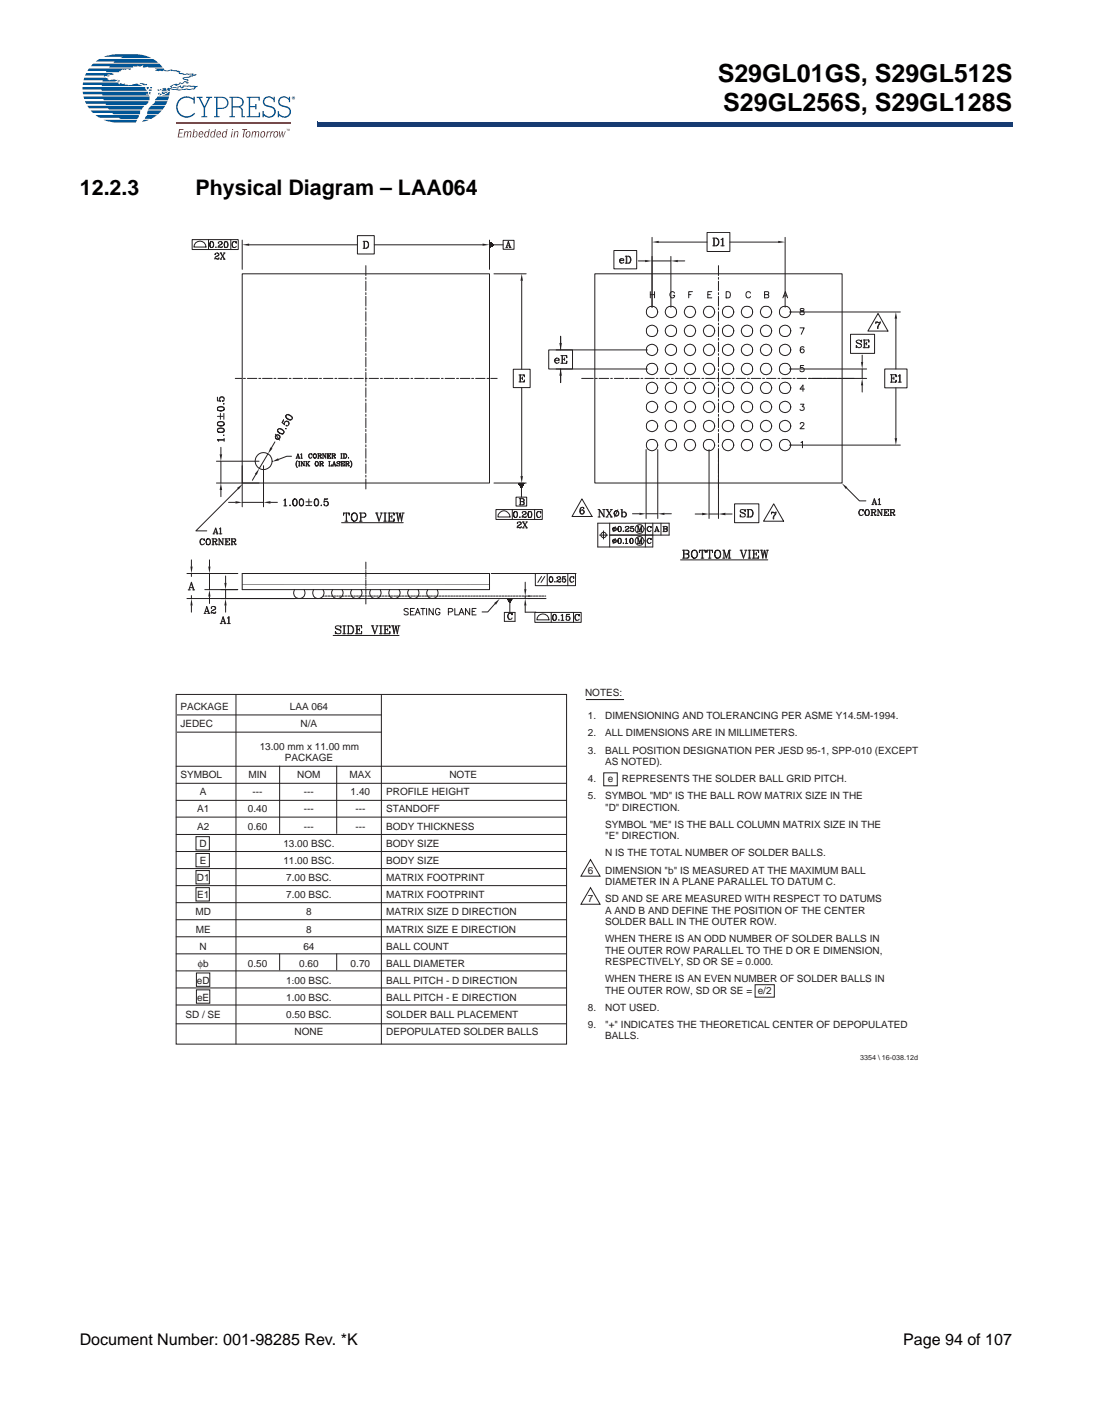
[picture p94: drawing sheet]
<svg xmlns="http://www.w3.org/2000/svg" width="216mm" height="279mm" viewBox="0 0 216 279" stroke-linecap="round" stroke-linejoin="round" font-family="sans-serif">
<defs><g id="words">
<g font-size="4.9">
<text x="141.8" y="16.3">S29GL01GS, S29GL512S</text>
<text x="142.9" y="21.9">S29GL256S, S29GL128S</text>
</g>
<g font-size="4.2">
<text x="15.8" y="38.6">12.2.3</text>
<text x="38.6" y="38.6">Physical Diagram – LAA064</text>
</g>
<g font-size="3.2">
<text x="15.7" y="265.6">Document Number: 001-98285 Rev. *K</text>
<text x="178.4" y="265.6">Page 94 of 107</text>
</g>
<g font-size="2" fill="#231f20">
<text x="115.6" y="137.5">NOTES:</text>
<text x="35.6" y="140.1">PACKAGE</text>
<text x="35.6" y="143.5">JEDEC</text>
<text x="57.2" y="140.1">LAA 064</text>
<text x="59.4" y="143.5">N/A</text>
<text x="116.1" y="142">1.</text>
<text x="119.5" y="142">DIMENSIONING AND TOLERANCING PER ASME Y14.5M-1994.</text>
<text x="51.3" y="148">13.00 mm x 11.00 mm</text>
<text x="116.1" y="145.4">2.</text>
<text x="116.1" y="148.8">3.</text>
<text x="119.5" y="145.4">ALL DIMENSIONS ARE IN MILLIMETERS.</text>
<text x="119.5" y="148.8">BALL POSITION DESIGNATION PER JESD 95-1, SPP-010 (EXCEPT</text>
<text x="35.6" y="153.7">SYMBOL</text>
<text x="49.1" y="153.7">MIN</text>
<text x="56.3" y="150.3">PACKAGE</text>
<text x="58.7" y="153.7">NOM</text>
<text x="69" y="153.7">MAX</text>
<text x="88.8" y="153.7">NOTE</text>
<text x="116.1" y="154.4">4.</text>
<text x="119.5" y="151">AS NOTED).</text>
<text x="120.1" y="154.4">e</text>
<text x="122.8" y="154.4">REPRESENTS THE SOLDER BALL GRID PITCH.</text>
<text x="38.9" y="160.4">A1</text>
<text x="39.5" y="157">A</text>
<text x="48.9" y="160.4">0.40</text>
<text x="49.9" y="157">---</text>
<text x="60" y="157">---</text>
<text x="60" y="160.4">---</text>
<text x="69.3" y="157">1.40</text>
<text x="70.2" y="160.4">---</text>
<text x="76.3" y="157">PROFILE HEIGHT</text>
<text x="76.3" y="160.4">STANDOFF</text>
<text x="116.1" y="157.8">5.</text>
<text x="119.5" y="157.8">SYMBOL &quot;MD&quot; IS THE BALL ROW MATRIX SIZE IN THE</text>
<text x="119.5" y="160.1">&quot;D&quot; DIRECTION.</text>
<text x="38.9" y="163.8">A2</text>
<text x="39.4" y="167.2">D</text>
<text x="48.9" y="163.8">0.60</text>
<text x="56" y="167.2">13.00 BSC.</text>
<text x="60" y="163.8">---</text>
<text x="70.2" y="163.8">---</text>
<text x="76.3" y="167.2">BODY SIZE</text>
<text x="76.3" y="163.8">BODY THICKNESS</text>
<text x="119.5" y="163.5">SYMBOL &quot;ME&quot; IS THE BALL COLUMN MATRIX SIZE IN THE</text>
<text x="119.5" y="165.7">&quot;E&quot; DIRECTION.</text>
<text x="38.9" y="174">D1</text>
<text x="39.5" y="170.6">E</text>
<text x="56" y="170.6">11.00 BSC.</text>
<text x="56.5" y="174">7.00 BSC.</text>
<text x="76.3" y="170.6">BODY SIZE</text>
<text x="76.3" y="174">MATRIX FOOTPRINT</text>
<text x="116.1" y="172.5">6</text>
<text x="119.5" y="169.1">N IS THE TOTAL NUMBER OF SOLDER BALLS.</text>
<text x="119.5" y="172.5">DIMENSION &quot;b&quot; IS MEASURED AT THE MAXIMUM BALL</text>
<text x="38.9" y="177.4">E1</text>
<text x="56.5" y="177.4">7.00 BSC.</text>
<text x="76.3" y="177.4">MATRIX FOOTPRINT</text>
<text x="116.1" y="178.1">7</text>
<text x="119.5" y="174.8">DIAMETER IN A PLANE PARALLEL TO DATUM C.</text>
<text x="119.5" y="178.1">SD AND SE ARE MEASURED WITH RESPECT TO DATUMS</text>
<text x="38.6" y="180.8">MD</text>
<text x="38.7" y="184.1">ME</text>
<text x="60.5" y="184.1">8</text>
<text x="60.5" y="180.8">8</text>
<text x="76.3" y="184.1">MATRIX SIZE E DIRECTION</text>
<text x="76.3" y="180.8">MATRIX SIZE D DIRECTION</text>
<text x="119.5" y="180.4">A AND B AND DEFINE THE POSITION OF THE CENTER</text>
<text x="119.5" y="182.7">SOLDER BALL IN THE OUTER ROW.</text>
<text x="39.1" y="190.9">φb</text>
<text x="39.4" y="187.5">N</text>
<text x="48.9" y="190.9">0.50</text>
<text x="59.1" y="190.9">0.60</text>
<text x="59.9" y="187.5">64</text>
<text x="69.3" y="190.9">0.70</text>
<text x="76.3" y="190.9">BALL DIAMETER</text>
<text x="76.3" y="187.5">BALL COUNT</text>
<text x="119.5" y="186">WHEN THERE IS AN ODD NUMBER OF SOLDER BALLS IN</text>
<text x="119.5" y="188.3">THE OUTER ROW PARALLEL TO THE D OR E DIMENSION,</text>
<text x="119.5" y="190.6">RESPECTIVELY, SD OR SE = 0.000.</text>
<text x="38.9" y="194.3">eD</text>
<text x="38.9" y="197.7">eE</text>
<text x="56.5" y="194.3">1.00 BSC.</text>
<text x="56.5" y="197.7">1.00 BSC.</text>
<text x="76.3" y="194.3">BALL PITCH - D DIRECTION</text>
<text x="76.3" y="197.7">BALL PITCH - E DIRECTION</text>
<text x="119.5" y="193.9">WHEN THERE IS AN EVEN NUMBER OF SOLDER BALLS IN</text>
<text x="119.5" y="196.2">THE OUTER ROW, SD OR SE = e/2</text>
<text x="36.6" y="201.1">SD / SE</text>
<text x="56.5" y="201.1">0.50 BSC.</text>
<text x="76.3" y="201.1">SOLDER BALL PLACEMENT</text>
<text x="116.1" y="199.6">8.</text>
<text x="116.1" y="203">9.</text>
<text x="119.5" y="199.6">NOT USED.</text>
<text x="119.5" y="203">&quot;+&quot; INDICATES THE THEORETICAL CENTER OF DEPOPULATED</text>
<text x="58.2" y="204.5">NONE</text>
<text x="76.3" y="204.5">DEPOPULATED SOLDER BALLS</text>
<text x="119.5" y="205.2">BALLS.</text>
</g>
<text font-size="1.4" fill="#231f20" x="169.9" y="209.3">3354 \ 16-038.12d</text>
</g></defs>
<path d="M62.8 24.1h137.3v.9h-137.3z" fill="#163b71"/>
<path d="M62.7 25h137.3M62.8 24.1h137.2" fill="none" stroke="#163b71" stroke-width=".2"/>
<path d="M62.7 24h.2v1h-.2z" fill="#163b71"/>
<path d="M16.3 10.7h42v16.5h-42z" fill="#fff"/>
<g fill="#005596">
<path d="M29.5 17.6l.5 .1-.1 .2h-.6z"/>
<path d="M16.3 18.1h12.9a.28 .28 0 0 1 0 .4 .28 .28 0 0 1-.4 .1l.6 .3h-9.2v-.3h-3.8z"/>
<path d="M17 14.4h5.5l-.3 .2 .3 .1-1.5 .1 .7 .2h-.9l-.3 .2 .1-.3h-3.8z"/>
<path d="M18.9 12.2l.7-.6h10.6l1.1 .8h-8.9l.3-.3z"/>
<path d="M20.5 11.2l2-.5h4.5h-.2l1.6 .2 1.5 .6h-6.2l.6-.3z"/>
<path d="M16.4 16.3h6.9l.3 .4 .2-.3 .5 .2 .4-.1-.1 .2 1.3 .1a1.69 1.69 0 0 1 2.1 .1l.1 .1h-8v-.2h-3.8z"/>
<path d="M27.6 16.4h.5l.4 .1 .1 .2 .4-.1v.1l-.6 .1z"/>
<path d="M16.6 15.3h4.3l.5 .2-.2 .1a.85 .85 0 0 0 1 .1h1.1l-.4 .4h-2.7l.1-.3h-3.8z"/>
<path d="M23.2 16l.4-.2v.3h-.4z"/>
<path d="M17.6 13.5h8.1l.2 .1-.2 .2-.5-.2-.4 .1a1.76 1.76 0 0 0-1.4 .6h-2.5l.1-.3h-3.7z"/>
<path d="M30.6 13.5h1.7a.98 .98 0 0 0 1.4 .3l.3-.1 .1 .2 1.5 .1-.1 .3 .1 .1 .9 .2 .4-.1h1.3l-.1 .2h.8l-.9 .4h-.3l-.1 .2-1.3 .2 .9 .2v.2l-.2 .2 .3 .2a.37 .37 0 0 1-.4 .2 .37 .37 0 0 1-.3-.3l-.6 .4-.4-.1-.2 .2h-.5l.2 .2h-.2a.69 .69 0 0 0-1 .2l1.2 .2-.1-.2 .7-.2 .2 .3a.61 .61 0 0 1 .9-.3l.6-.1 1.7 .2-.8 .7-.9 .1-.6-.1-1.4 .2-1.9-.3v.3h-.3a.31 .31 0 0 1-.2-.3 .31 .31 0 0 1 .2-.3l1 .3a5.2 5.2 0 0 0 2.6-.1l.5 .1 1.1-.1-.1-.2 .2-.1-2.2-.1v.2l-.3 .1h-.2l-.2-.3-.4 .1v.3l-1.4-.2-.3-.3 1.1-.4a.64 .64 0 0 0 .8-.3h.4l.1 .1 .4-.2a.45 .45 0 0 1 .7 .2l-.2-.4 .1-.2a.55 .55 0 0 1-.8-.5l1.2-.1 .2-.3h.6l-.3-.2-1.6 .1-.6-.2h-.3v-.4h-.3l-.2-.2-4.2-.1 .5-.2h-.3z"/>
<path d="M32.1 17.5l.5-.2 .2 .2 .2 .4h-1.1l.4-.2-.2-.1z"/>
<path d="M31.2 17.6l.3 .3h-.3z"/>
<path d="M16.3 17.2h12.4l.3 .7h-8.9v-.2h-3.8z"/>
<path d="M31.6 17.6l.3 .1-.2 .2z"/>
<path d="M29.7 17.2h.3v.1l-.1 .2-.2-.1z"/>
<path d="M29 17.2h.4l-.2 .5z"/>
<path d="M29.5 18.2l.3 .1-.1 .3-.2-.2z"/>
<path d="M18.2 12.7l.2-.1h13.1l.6 .7h-2.8l-.1-.1-.7 .1h-.3l.1-.4-.7 .3-.4-.3-.1 .2h-.8v.2h-4.8l.2-.2h-3.8z"/>
<path d="M31.9 18.1l1.2 .1a.44 .44 0 0 1-.7 0l-.2 .1 .4 .2-.5 .1z"/>
<path d="M32.1 18.8a1.79 1.79 0 0 0 1.3-.7h.1l-.1 .8h-1.3z"/>
<path d="M31.7 18.5h.2v.2l-.5 .1z"/>
<path d="M31.3 18.4h.3l-.3 .3z"/>
<path d="M16.5 19h13v.2v.6h-9l-.1-.2h-3.8z"/>
<path d="M16.8 20h12.5v.1l-.4 .6h-8l-.1-.2h-3.8z"/>
<path d="M17.2 20.9h11.3l-.5 .7h-6.5l-.1-.2h-3.8z"/>
<path d="M17.9 21.8h9.8v.8h-5.3l-.2-.3h-3.8z"/>
<path d="M18.9 22.7h8.6l-.4 .8h-3.3l-.4-.3h-3.8z"/>
<path d="M20.4 23.7h6.7l-.3 .5h-3.7l-1.1-.1z"/>
<path d="M31.1 19h2.3l-.3 .8h-2.5z"/>
<path d="M30.6 20h2.5l-.4 .7h-2.6l.5-.5z"/>
<path d="M29.6 21.2l.2-.3h2.8l-.5 .7-2.8 .1z"/>
<path d="M29.2 21.8h2.8l-.8 .8h-2.1z"/>
<path d="M29 22.7h2l-1.2 .8h-1.2z"/>
<path d="M28.2 23.8l.2-.1h1l-1.3 .4z"/>
<path d="M35.4 19.6a2.15 2.15 0 0 1 2.8-.1v-.4h.3v1.3h-.3v-.6a1.84 1.84 0 0 0-2.6 .1 1.84 1.84 0 0 0 .1 2.6 1.84 1.84 0 0 0 2.7-.2l.1 .1a2.11 2.11 0 0 1-3 .3 2.11 2.11 0 0 1-.1-3.1z"/>
<path d="M38.8 19.1h1.2v.2h-.5l.9 1.7 .8-1.7h-.5v-.2h1.2v.2h-.4l-1 2v1.6h.4v.2h-1.1v-.2h.4v-1.6l-1-2h-.4z"/>
<path d="M48.7 19.1h2.6v.7h-.2v-.5h-1.7v1.6h1v-.4h.3v1.1h-.3v-.4h-1v1.7h1.7v-.7h.3v.9h-2.7v-.2h.4v-3.6h-.4z"/>
<path d="M52.1 19.4a1.28 1.28 0 0 1 2 .1v-.4h.2v1.1h-.2a.89 .89 0 0 0-1.1-.9 .89 .89 0 0 0-.6 1.2l.4 .3a1.49 1.49 0 0 1 1.7 1.2 1.34 1.34 0 0 1-1 1.2 1.34 1.34 0 0 1-1.4-.4v.3h-.3v-1.2h.3a.99 .99 0 0 0 1.1 1.1 .89 .89 0 0 0 1-.7 .89 .89 0 0 0-.7-1 1.44 1.44 0 0 1-1.6-1.2z"/>
<path d="M55.1 19.4a1.28 1.28 0 0 1 2 .1v-.4h.2v1.1h-.2a.89 .89 0 0 0-1.1-.9 .89 .89 0 0 0-.6 1.2l.4 .3a1.49 1.49 0 0 1 1.7 1.2 1.34 1.34 0 0 1-.9 1.2 1.34 1.34 0 0 1-1.5-.4v.3h-.2v-1.2h.2a.99 .99 0 0 0 1.1 1.1 .89 .89 0 0 0 1-.7 .89 .89 0 0 0-.7-1 1.44 1.44 0 0 1-1.6-1.2z"/>
<path d="M43 19.3v2a1.58 1.58 0 0 0 1.8-.7 .99 .99 0 0 0-1-1.3zM42.3 19.1a2.62 2.62 0 0 1 2.6 .5 1.21 1.21 0 0 1 .1 1.3 1.21 1.21 0 0 1-1.3 .6h-.7v1.4h.4v.2h-1.1v-.2h.4v-3.6h-.4z"/>
<path d="M46 19.3v1.7h1a.84 .84 0 0 0 .9-.9 .84 .84 0 0 0-1.1-.8zM45.3 19.1a2.71 2.71 0 0 1 2.6 .4 .99 .99 0 0 1-.5 1.6 .77 .77 0 0 1 .6 .9v.9h.4v.2h-.7v-1.1a.73 .73 0 0 0-.9-.8h-.8v1.7h.4v.2h-1.1v-.2h.4v-3.6h-.4z"/>
</g>
<path d="M34.8 24.3h22.7" fill="none" stroke="#e12726" stroke-width=".29"/>
<g fill="#e12726">
<path d="M35.4 25.5h.9l-.1 .1h-.7v.6h.5v.2h-.6l-.1 .6h.8l-.1 .1h-.9z"/>
<path d="M36.4 25.9h.2v.2l.3-.2 .3 .2a.35 .35 0 0 1 .5-.2 .35 .35 0 0 1 .1 .5l-.1 .7h-.2l.1-.9-.2-.1-.4 1h-.1l.1-.9-.1-.2a1.08 1.08 0 0 0-.5 1.1h-.2z"/>
<path d="M46.3 25.9h.2l-.1 .2a.35 .35 0 0 1 .5-.2 .35 .35 0 0 1 .2 .6l-.2 .6h-.1l.1-.9v-.1h-.3l-.3 1h-.2z"/>
<path d="M47.8 25.5h1v.1h-.4l-.3 1.5h-.2l.3-1.5h-.4z"/>
<path d="M49.8 25.9h.2v.2l.3-.2 .3 .2a.35 .35 0 0 1 .5-.2 .35 .35 0 0 1 .1 .5l-.1 .7h-.2l.1-.9-.2-.1-.4 1h-.1l.1-.9-.1-.2a1.08 1.08 0 0 0-.5 1.1h-.2z"/>
<path d="M52.7 25.9h.2v.3l.4-.3v.2l-.4 .1-.2 .9h-.2z"/>
<path d="M53.5 25.9h.1v.3l.4-.3v.2l-.3 .1-.2 .9h-.2z"/>
<path d="M55.1 25.9h.2v1l.4-1h.2v1l.4-1h.2l-.5 1.2h-.2l-.1-.9-.3 .9h-.2z"/>
<path d="M38.5 26.1l-.2 .6 .2 .3a.74 .74 0 0 0 .3-.9zM38.3 25.5h.2l-.1 .6 .3-.2a.68 .68 0 0 1 .3 .7 .68 .68 0 0 1-.6 .6l-.2-.3-.2 .2z"/>
<path d="M39.6 26.1l-.2 .3h.6l-.1-.3zM39.4 26.1a.43 .43 0 0 1 .7 0l.1 .4-.8 .1 .1 .4h.3l.2-.2 .1 .1a.45 .45 0 0 1-.4 .3 .45 .45 0 0 1-.4-.3z"/>
<path d="M40.7 26.1l-.2 .6 .1 .3a.54 .54 0 0 0 .5-.4 .54 .54 0 0 0-.2-.6zM40.5 26.1l.4-.2 .3 .2 .1-.6h.1l-.2 1.6h-.2v-.1a.37 .37 0 0 1-.3 .2 .37 .37 0 0 1-.3-.2z"/>
<path d="M41.9 26.1l-.2 .6 .1 .3a.54 .54 0 0 0 .5-.4 .54 .54 0 0 0-.2-.6zM41.7 26.1l.4-.2 .3 .2 .1-.6h.1l-.2 1.6h-.2v-.1a.37 .37 0 0 1-.3 .2 .37 .37 0 0 1-.3-.2z"/>
<path d="M43.1 26.1l-.2 .3h.6l-.1-.3zM42.9 26.1a.43 .43 0 0 1 .7 0l.1 .4-.8 .1 .1 .4h.3l.2-.2 .1 .1a.45 .45 0 0 1-.4 .3 .45 .45 0 0 1-.4-.3z"/>
<path d="M44.2 26.1l-.2 .6 .1 .3a.54 .54 0 0 0 .5-.4 .54 .54 0 0 0-.2-.6zM44 26.1l.4-.2 .3 .2 .1-.6h.1l-.2 1.6h-.2v-.1a.37 .37 0 0 1-.3 .2 .37 .37 0 0 1-.3-.2z"/>
<path d="M45.9 25.5h.2l-.1 .2h-.2zM45.8 25.9h.2l-.2 1.2h-.2z"/>
<path d="M48.8 26.1l-.1 .6 .2 .3a.58 .58 0 0 0 .2-1zM48.7 26.1a.45 .45 0 0 1 .7 0 .69 .69 0 0 1 0 .8 .69 .69 0 0 1-.7 .2 .87 .87 0 0 1 0-1z"/>
<path d="M51.8 26.1l-.2 .6 .2 .3a.58 .58 0 0 0 .2-1zM51.6 26.1a.45 .45 0 0 1 .7 0 .69 .69 0 0 1 0 .8 .69 .69 0 0 1-.7 .2 .87 .87 0 0 1 0-1z"/>
<path d="M54.3 26.1l-.1 .6 .2 .3a.58 .58 0 0 0 .1-1zM54.2 26.1a.45 .45 0 0 1 .7 0 .69 .69 0 0 1 0 .8 .69 .69 0 0 1-.7 .2 .87 .87 0 0 1 0-1z"/>
<path d="M56.9 25.4l.2 .3 .1-.3v.4v-.3l-.1 .3-.2-.3v.3zM56.6 25.4h.3l-.1 .4z"/>
</g>
<path d="M57.9 19.2l.1 .1zM57.8 19.2h.3v.3l-.1-.1-.2 .1zM57.7 19.3a.26 .26 0 0 0 .5 0 .26 .26 0 0 0-.5 0zM57.6 19.3a.35 .35 0 0 1 .7 0 .35 .35 0 0 1-.7 0z" fill="#005596"/>
<path d="M34.7 45.8h146.7v163.8h-146.7z" fill="#fff"/>
<g fill="none" stroke="#231f20" stroke-width=".2">
<path d="M47.8 54.1h48.9v41.3h-48.9zM72.3 52.5v1.9M72.3 54.8v.3M72.3 55.5v1.9M72.3 57.8v.4M72.3 58.5v1.9M96.7 48.7l.5-.5zM96.7 48.6l.5-.4-.5 .5M96.7 48.3l.3-.3-.3 .4M96.7 48.3l.2-.3zM96.7 48l.1-.1-.1 .2M96.7 47.9h.1"/>
<path d="M96.7 47.8v.1M96.7 47.9v.1zM96.8 47.9l-.1 .1M96.8 48.7l.5-.5zM96.8 48l-.1 .2M96.9 48.7l.4-.5zM96.9 48l-.2 .2zM96.9 48.6l.4-.4-.4 .5M96.9 48l-.2 .2M97 48.1l-.3 .4M97.1 48.5l.3-.2zM97.1 48.1l-.4 .4z"/>
<path d="M97.1 48.1l-.4 .4M97.2 48.2l-.5 .5M97.3 48.2l-.6 .6M97.3 48.4l.1-.1-.1 .1M97.3 48.3l-.3 .3M97.3 48.2l-.3 .4M97.4 48.4l.1-.1zM97.4 48.3l-.3 .3zM97.4 48.3l-.2 .2zM97.4 48.3l-.1 .2M97.4 48.3l-.1 .1M97.4 48.3v.1"/>
<path d="M97.4 48.3h.1M97.4 48.4h.1M97.5 48.3h1.9M99.4 47.5h2.1v1.7h-2.1zM99.9 48.9h.4M100 48.9l.4-1.2 .5 1.2M100.1 48.5h.6M100.4 47.8l.4 1.1M100.6 48.9h.3M117.5 54.1h48.8v41.3h-48.8zM128.5 57.6v1.2M128.5 58.2h.8"/>
<path d="M128.8 46.9v13.8M129.3 57.6v1.2M130.1 47.8h9.6M133.3 57.9l-.1-.2a.55 .55 0 0 0-.9 .5 .55 .55 0 0 0 .9 .5l.1-.4h-.3M136 58.2h.5M136.8 57.6h-.8v1.2M139.8 58.2h.5M140.6 57.6h-.8v1.2h.8M141.9 52.5v1.9M141.9 54.8v.3M141.9 55.5v1.9M141.9 57.8v.4"/>
<path d="M141.9 58.5v1.9M143.4 57.6h.5a.67 .67 0 0 1 .4 .6 .67 .67 0 0 1-.4 .6h-.5zM144.2 47.8h9.5M148.2 57.9l-.3-.3a.59 .59 0 0 0-.6 .7 .59 .59 0 0 0 .9 .4v-.2M151.6 58.2l.2 .1v.4l-.8 .1v-1.2l.8 .1v.4l-.8 .1M154.6 58.8l.5-1.2 .5 1.2M154.8 58.4h.6M155.1 46.9v13.8M46.5 74.7h1.2M48.1 74.7h.4M48.9 74.7h1.8M51.1 74.7h.4"/>
<path d="M51.9 74.7h1.9M54.1 74.7h.4M54.9 74.7h1.9M57.1 74.7h.4M57.9 74.7h1.8M60.1 74.7h.4M60.9 74.7h1.9M63.1 74.7h.4M63.9 74.7h1.9M66.1 74.7h.4M66.9 74.7h1.9M69.1 74.7h.4"/>
<path d="M69.9 74.7h1.9M72.2 74.7h.3M72.3 60.8v.4M72.3 61.6v1.8M72.3 63.8v.3M72.3 64.5v1.9M72.3 66.8v.4M72.3 67.6v1.8M72.3 69.8v.4M72.3 70.6v1.8M72.3 72.8v.4M72.3 73.5v2"/>
<path d="M72.3 75.8v.4M72.3 76.6v1.8M72.3 78.8v.4M72.3 79.6v1.8M72.9 74.7h1.9M75.2 74.7h.3M75.9 74.7h1.9M78.1 74.7h.4M78.9 74.7h1.9M81.2 74.7h.3M81.9 74.7h1.9M84.2 74.7h.4"/>
<path d="M84.9 74.7h1.9M87.2 74.7h.3M87.9 74.7h1.9M90.2 74.7h.4M90.9 74.7h1.9M93.2 74.7h.4M94 74.7h1.8M96.2 74.7h.3M96.9 74.7h1.3M114.9 74.7h2.3M117.6 74.7h.4M118.3 74.7h1.9"/>
<path d="M120.6 74.7h.4M121.4 74.7h1.8M123.6 74.7h.4M124.3 74.7h2M126.6 74.7h.4M127.4 74.7h1.8M129.6 74.7h.4M130.4 74.7h1.8M132.6 74.7h.4M133.4 74.7h1.9M135.6 74.7h.4M136.4 74.7h1.8"/>
<path d="M138.6 74.7h.4M139.4 74.7h1.9M141.6 74.7h.4M141.9 60.8v.4M141.9 61.6v1.8M141.9 63.8v.3M141.9 64.5v1.9M141.9 66.8v.4M141.9 67.6v1.8M141.9 69.8v.4M141.9 70.6v1.8M141.9 72.8v.4"/>
<path d="M141.9 73.5v2M141.9 75.8v.4M141.9 76.6v1.8M141.9 78.8v.4M141.9 79.6v1.8M142.4 74.7h1.9M144.7 74.7h.3M145.4 74.7h1.9M147.6 74.7h.4M148.4 74.7h1.9M150.6 74.7h.4M151.4 74.7h1.9"/>
<path d="M153.7 74.7h.4M154.4 74.7h1.9M156.6 74.7h.4M157.4 74.7h1.9M158 64.7h.9l-.6 1.3M158.1 61v.3l.6 .2 .2 .3a.42 .42 0 0 1-.5 .4 .42 .42 0 0 1-.4-.4l.8-.6v-.2zM158.1 79.8h.7l-.3 .5a.42 .42 0 0 1 .3 .6 .42 .42 0 0 1-.7 .1l-.1-.2M158.8 72.2h-.7v.5l.4-.1 .3 .2a.44 .44 0 0 1-.2 .6 .44 .44 0 0 1-.6-.2M158.8 68.6l-.2-.1a.63 .63 0 0 0-.5 .5 .63 .63 0 0 0 .4 .7 .39 .39 0 0 0 .4-.4 .39 .39 0 0 0-.4-.4 .39 .39 0 0 0-.4 .3M158.9 76.8h-.9l.6-.8v1.3M159.7 74.7h.3M160.4 74.7h1.9"/>
<path d="M162.7 74.7h.4M163.4 74.7h1.9M165.7 74.7h.3M166.4 74.7h2.3M72.3 81.8v.4M72.3 82.6v1.9M72.3 84.8v.4M72.3 85.6v1.8M72.3 87.8v.4M72.3 88.6v1.9M72.3 90.8v.4M72.3 91.6v1.9"/>
<path d="M72.3 93.9v.3M72.3 94.6v2M101.9 98.2h2.1v1.7h-2.1zM102.5 95.5h.1M102.5 95.4h.9l-.4 .8zM102.6 95.5h.1l-.1 .1M102.6 98.5l.8 .1 .1 .3-.2 .1M102.7 95.7l.1-.2-.1 .2M102.7 95.5l-.1 .1M102.7 95.8l.4-.3zM102.8 95.5l-.1 .1M102.8 95.8l.4-.3-.4 .4"/>
<path d="M102.8 98.5v1.2M102.8 96l.5-.5zM102.9 95.5l-.2 .2M102.9 96l.5-.5-.5 .6M102.9 96.1l.4-.5zM103 95.5l-.3 .2M103 95.5l-.3 .3zM103.1 95.5l-.4 .3M103.1 96.1l-.1 2.1M103.1 96l-.1 .2M103.1 96.1l-.1 .1M103.2 95.9l-.2 .3"/>
<path d="M103.2 96l-.2 .2M103.2 95.8l-.3 .4 .4-.5-.4 .4 .4-.4-.4 .4 .4-.4-.4 .4 .4-.4-.4 .4 .4-.4-.4 .4 .4-.4-.4 .4 .4-.4-.4 .4 .4-.4-.4 .4 .4-.4-.4 .4 .4-.4-.4 .4 .4-.4-.4 .4 .4-.4-.4 .4 .4-.4-.4 .4 .4-.4-.4 .4 .4-.4-.4 .4 .4-.4-.4 .4 .4-.4-.4 .4 .4-.4-.4 .4 .4-.4-.4 .4 .4-.4-.4 .4 .4-.4-.4 .4 .4-.4-.4 .4 .4-.3M103.2 95.9l-.3 .3M103.2 95.5l-.4 .4M103.3 95.5l-.5 .4M103.3 98.5l.2 .2-.1 .2-.6 .1M103.3 99l.2 .3-.1 .3-.8 .1M103.3 99l.2 .3-.1 .3-.1 .1M103.3 95.6l-.4 .5M103.3 95.6l-.4 .5zM103.3 95.5l-.4 .5M103.4 95.5l-.5 .5z"/>
<path d="M103.4 95.6l-.5 .5M103.4 95.5l-.5 .5M141.9 81.8v.4M141.9 82.6v1.9M141.9 84.8v.4M141.9 85.6v1.8M141.9 87.8v.4M141.9 88.6v1.9M141.9 90.8v.4M141.9 91.6v1.9M141.9 93.9v.3M141.9 94.6v2"/>
<path d="M158.1 83.7l.2-.3 .5 .1v.4l-.8 .8h.9M158.2 87.4l.3-.2v1.2M47.8 115.4h48.9M47.8 113.2h48.9v3.2h-48.9zM58.2 116.4a1.14 1.14 0 0 0 .9 1.8 1.14 1.14 0 0 0 1-1.8M61.9 116.4a1.13 1.13 0 0 0 1 1.8 1.13 1.13 0 0 0 .9-1.8M65.7 116.4a1.13 1.13 0 0 0 .9 1.8 1.13 1.13 0 0 0 1-1.8M69.5 116.4a1.13 1.13 0 0 0 .9 1.8 1.13 1.13 0 0 0 .9-1.8M72.3 111v1.3M72.3 112.5v.2M72.3 112.9v1.1M72.3 114.2v.2"/>
<path d="M72.3 114.6v1.1M72.3 115.9v.1M72.3 116.2v1.2M72.3 117.5v.2M72.3 117.9v1.4M73.2 116.4a1.14 1.14 0 0 0 1 1.8 1.14 1.14 0 0 0 .9-1.8M77 116.4a1.13 1.13 0 0 0 .9 1.8 1.13 1.13 0 0 0 .9-1.8M80.7 116.4a1.13 1.13 0 0 0 1 1.8 1.13 1.13 0 0 0 .9-1.8M84.5 116.4a1.13 1.13 0 0 0 .9 1.8 1.13 1.13 0 0 0 1-1.8M100.2 118.2h.1M100.3 118.2h.1M100.4 118.2l-.1 .1"/>
<path d="M100.4 118.4l.3-.2-.3 .2M100.4 118.2l-.1 .1zM100.5 118.5l.3-.3-.3 .4M100.5 118.2l-.2 .1M100.7 118.2l-.3 .3M100.7 118.9v2M100.8 118.2l-.4 .3zM100.8 118.9l-.1 .1 .1-.1M100.8 118.9h.1M100.8 118.8l-.1 .1M100.8 118.8l-.1 .1 .1-.1M100.9 118.2l-.4 .4"/>
<path d="M100.9 118.7l-.2 .2 .2-.2M100.9 118.6l-.2 .3 .2-.2M101 118.2l-.5 .4zM101 118.5l-.4 .3M101 118.6l-.4 .3M101 118.2l-.5 .5M101 118.4l-.4 .4 .4-.4M101 118.3l-.4 .5 .4-.4M101.1 118.2l-.5 .5 .5-.5M101.1 118.2l-.6 .5M101.1 118.2l-.5 .6 .5-.6M101.1 118.3l-.5 .5 .5-.5"/>
<path d="M101.1 118.2l-.5 .6M105.7 113.2h8v2.4h-8zM107 113.8l-.8 1.2M107.6 113.8l-.7 1.2M108.1 113.2v2.4M108.8 113.9a.59 .59 0 0 0-.3 .5 .59 .59 0 0 0 .4 .6 .53 .53 0 0 0 .3-.6 .53 .53 0 0 0-.5-.5 .75 .75 0 0 0 .1 1.1M108.9 113.9a.64 .64 0 0 1 0 1.1M109.6 114.9h.1M110.1 114.1v.1l-.1-.1a.36 .36 0 0 1 .4-.2 .36 .36 0 0 1 .3 .4l-.6 .4-.1 .3M110.5 113.9l.2 .3-.4 .3M110.7 114.8l-.7 .1M110.7 114.7l-.1 .3-.4-.2"/>
<path d="M111.2 113.9h.5h-.5l-.2 .5 .6-.1 .2 .4-.4 .3-.4-.3 .1 .1M111.5 114.3l.2 .3-.2 .4M112.2 113.2v2.4M112.9 113.9a.63 .63 0 0 0 0 1.1M113.3 114v.2v-.3v.1l-.5-.1a.6 .6 0 0 0-.3 .6 .6 .6 0 0 0 .5 .5l.3-.3M34.8 137.1h77.1v69.1h-77.1zM46.6 137.2v69M75.3 137.2v69M80.6 120.3l-.3-.2-.5 .2 .1 .3 .7 .3-.1 .5h-.4l-.3-.2M81.1 120.7h.5M81.9 120.1h-.8v1.3h.8M82.1 121.4l.4-1.3 .5 1.3"/>
<path d="M82.2 121h.6M83.1 120.1h.9M83.5 120.1v1.3M84.3 120.1v1.3M85.6 120.1v1.3l-.9-1.3v1.3M86.9 120.4l-.5-.3a.64 .64 0 0 0-.4 .8 .64 .64 0 0 0 .7 .5l.2-.5h-.3M88.6 120.8h.5l.3-.2v-.2l-.1-.2-.7-.1v1.3M89.8 120.1v1.3h.8M90.7 121.4l.5-1.3 .5 1.3M90.9 121h.6M92.8 120.1v1.3l-.9-1.3v1.3M93.3 120.7h.5"/>
<path d="M94 120.1h-.7v1.3h.7M99.6 120.9v1.8M99.6 120.9h2.1v1.8M100.7 121.1a.71 .71 0 0 0 0 1.2M101.1 121.3v.1v-.3v.2l-.1-.1a.57 .57 0 0 0-.8 .5 .57 .57 0 0 0 .8 .5l.1-.2M105.6 120.9h9.2v2h-9.2zM106.4 121.6a1.21 1.21 0 0 1 1.3-.3 1.21 1.21 0 0 1 .7 1.1h-2.4zM108.9 120.9v2M109.5 121.3a.7 .7 0 0 0-.1 1.2h.2a.67 .67 0 0 0 0-1.2 .7 .7 0 0 0-.1 1.2M109.6 121.3a.81 .81 0 0 1 0 1.2M110.4 122.4h.1M110.8 121.6l.3-.3v1.2"/>
<path d="M110.8 122.5h.6M111.1 121.4v1.1M111.9 121.4l.6-.1h-.6l-.1 .6 .1-.1 .5-.1a.42 .42 0 0 1 .1 .7 .42 .42 0 0 1-.6 0v-.3v.2M112.3 121.7l.2 .4v.2l-.2 .2M113.3 120.9v2M113.9 121.3a.71 .71 0 0 0 0 1.2M114.4 121.5v.2v-.4v.2l-.5-.2a.65 .65 0 0 0-.4 .7 .65 .65 0 0 0 .5 .5l.4-.3M115.7 138.1h7.6M34.7 151.3h77.2M34.7 154.7h77.2M34.7 158h77.2M35 141.2h40.4"/>
<path d="M35 144.6h40.4M55.2 151.2v13.4M66.5 151.2v13.4M119.3 152.6h2.6v2.6h-2.6zM34.7 161.3h77.2M34.7 164.8h77.2M34.7 168.1h77.2M34.7 171.5h77.2M34.7 174.9h77.2M34.7 178.2h77.2M38.7 171.9h2.7v2.6h-2.7zM38.7 165.2h2.7v2.6h-2.7z"/>
<path d="M38.7 168.5h2.7v2.7h-2.7zM38.7 175.3h2.7v2.6h-2.7zM116.6 169.7l1.9 3.3h-3.7zM116.6 175.3l1.9 3.2h-3.7zM34.7 191.7h77.2M34.7 181.6h77.2M34.7 185h77.2M34.7 188.3h77.2M34.7 195.1h77.2M34.7 198.4h77.2M38.8 192.1h2.6v2.7h-2.6zM38.8 195.5h2.6v2.6h-2.6z"/>
<path d="M55.2 188.3v3.3M66.5 188.3v3.3M149.2 194.4h3.8v2.5h-3.8zM34.7 202.2h77.2"/>
<circle cx="132.5" cy="61.6" r="1.12"/>
<circle cx="132.5" cy="65.4" r="1.12"/>
<circle cx="132.5" cy="72.8" r="1.12"/>
<circle cx="132.5" cy="76.6" r="1.12"/>
<circle cx="132.5" cy="69.1" r="1.11"/>
<circle cx="136.3" cy="61.6" r="1.13"/>
<circle cx="136.3" cy="72.8" r="1.13"/>
<circle cx="136.3" cy="65.3" r="1.13"/>
<circle cx="136.3" cy="76.6" r="1.13"/>
<circle cx="136.3" cy="69.1" r="1.12"/>
<circle cx="140.1" cy="61.6" r="1.13"/>
<circle cx="140.1" cy="72.8" r="1.13"/>
<circle cx="140.1" cy="65.3" r="1.13"/>
<circle cx="140.1" cy="76.6" r="1.13"/>
<circle cx="140.1" cy="69.1" r="1.12"/>
<circle cx="143.8" cy="61.6" r="1.14"/>
<circle cx="143.8" cy="72.8" r="1.14"/>
<circle cx="143.8" cy="65.4" r="1.14"/>
<circle cx="143.8" cy="76.6" r="1.14"/>
<circle cx="143.8" cy="69.1" r="1.13"/>
<circle cx="147.5" cy="61.6" r="1.13"/>
<circle cx="147.5" cy="65.3" r="1.13"/>
<circle cx="147.5" cy="76.6" r="1.13"/>
<circle cx="147.5" cy="72.8" r="1.13"/>
<circle cx="147.6" cy="69.1" r="1.12"/>
<circle cx="151.3" cy="61.6" r="1.13"/>
<circle cx="151.3" cy="72.8" r="1.13"/>
<circle cx="151.3" cy="65.3" r="1.13"/>
<circle cx="151.3" cy="76.6" r="1.13"/>
<circle cx="151.3" cy="69.1" r="1.12"/>
<circle cx="155.1" cy="61.6" r="1.14"/>
<circle cx="155.1" cy="72.8" r="1.14"/>
<circle cx="155.1" cy="65.4" r="1.14"/>
<circle cx="155.1" cy="76.6" r="1.14"/>
<circle cx="155.1" cy="69.1" r="1.13"/>
<circle cx="132.5" cy="87.9" r="1.13"/>
<circle cx="132.5" cy="84.1" r="1.12"/>
<circle cx="132.5" cy="80.4" r="1.11"/>
<circle cx="136.3" cy="87.9" r="1.13"/>
<circle cx="136.3" cy="84.1" r="1.12"/>
<circle cx="136.3" cy="80.3" r="1.12"/>
<circle cx="140" cy="87.9" r="1.14"/>
<circle cx="140.1" cy="84.1" r="1.13"/>
<circle cx="140.1" cy="80.3" r="1.12"/>
<circle cx="143.8" cy="87.9" r="1.14"/>
<circle cx="143.8" cy="80.4" r="1.13"/>
<circle cx="143.8" cy="84.1" r="1.13"/>
<circle cx="147.5" cy="87.9" r="1.13"/>
<circle cx="147.6" cy="84.1" r="1.12"/>
<circle cx="147.6" cy="80.3" r="1.12"/>
<circle cx="151.3" cy="87.9" r="1.13"/>
<circle cx="151.3" cy="80.3" r="1.12"/>
<circle cx="151.3" cy="84.1" r="1.12"/>
<circle cx="155.1" cy="87.9" r="1.14"/>
<circle cx="155.1" cy="80.4" r="1.13"/>
<circle cx="155.1" cy="84.1" r="1.13"/>
</g>
<path d="M57.7 193.6h.1" fill="none" stroke="#00aa4f" stroke-width=".2"/>
<g fill="#231f20">
<path d="M128.8 47.8l1.3-.2v.4z"/>
<path d="M153.7 47.6l1.4 .2-1.4 .2z"/>
</g>
<path d="M139.7 45.9h4.5v3.8h-4.5zM140.8 47h.7a.8 .8 0 0 1 .5 .8 .8 .8 0 0 1-.5 .7h-.7M141 47v1.5M141.1 47v1.5M141.5 47a.86 .86 0 0 1 0 1.5M142.4 47.3l.4-.3v1.5M142.4 48.5h.6M142.7 47.1v1.4M156 61.6h21.8M177 62.9v10M177 76.6v9.9M156 87.9h21.8" fill="none" stroke="#231f20" stroke-width=".2"/>
<g fill="#231f20">
<path d="M177 61.6l.2 1.3h-.5z"/>
<path d="M176.7 86.5h.5l-.2 1.4z"/>
</g>
<g fill="none" stroke="#231f20" stroke-width=".2">
<path d="M109.9 69.1h18M109.9 72.9h18M110.7 66.4v2.7M110.7 72.9v2.7M174.8 72.9h4.4v3.7h-4.4zM175.9 74h1.1v.4l-.1-.4M175.9 75.5h1.1v-.4l-.1 .4M176.1 74v1.5M176.1 74.7h.5M176.6 74.4v.6M177.4 74.3l.4-.3v1.5M177.4 75.5h.6"/>
<path d="M177.7 74v1.5"/>
</g>
<g fill="#231f20">
<path d="M110.5 67.7h.5l-.3 1.4z"/>
<path d="M110.7 72.9l.3 1.3h-.5z"/>
</g>
<g fill="none" stroke="#231f20" stroke-width=".2">
<path d="M108.4 69.1h4.7v3.8h-4.7zM109.6 71.1h.8a.5 .5 0 0 0-.6-.3 .5 .5 0 0 0-.3 .6 .5 .5 0 0 0 .6 .3l.3-.2M110 70.7l-.4 .4 .1 .4 .3 .2M110.3 70.8l.1 .3M110.8 70.2h1.2v.5l-.1-.5M110.8 71.7h1.2v-.4l-.1 .4M111 70.2v1.5M111.1 70.2v1.5M111.1 71h.4M111.5 70.7v.5M156 72.9h15.2M159.8 74.7h11.4"/>
<path d="M168 66h4.8v3.8h-4.8zM169.1 67.5l.9 .4a.5 .5 0 0 1-.2 .8 .5 .5 0 0 1-.7-.5v.5l.1-.3M170.1 67.3l.1-.2v.5l-.1-.3a.54 .54 0 0 0-1 .2l.2 .2 .9 .4M170.3 72.9v1.8M170.3 70.1v1.4M170.3 76.1v1.3M170.5 67.1h1.1v.5v-.5M170.5 68.7h1.1v-.5v.5M170.7 67.1v1.6M170.8 67.1v1.6M170.8 67.9h.4M171.2 67.6v.5"/>
</g>
<g fill="#231f20">
<path d="M170.1 71.5h.4l-.2 1.4z"/>
<path d="M170.3 74.7l.2 1.4h-.4z"/>
</g>
<path d="M140.1 88.8v13.6M141.9 88.8v13.6M145.1 99.5h4.8v3.7h-4.8zM137.3 101.5h1.4M140.1 101.5h1.8M143.3 101.5h1.3M146.2 101l1 .6v.3l-.3 .2a.46 .46 0 0 1-.7-.5v.5l.1-.2M147.1 100.8l.1-.2v.4a.51 .51 0 0 0-.5-.4 .51 .51 0 0 0-.5 .4l.3 .3 .7 .3M147.5 100.6h.7a.76 .76 0 0 1 .6 .7 .76 .76 0 0 1-.6 .8h-.7M147.7 100.6v1.5M147.8 100.6v1.5M148.2 100.6a.81 .81 0 0 1 .5 .7 .81 .81 0 0 1-.5 .8" fill="none" stroke="#231f20" stroke-width=".2"/>
<g fill="#231f20">
<path d="M138.7 101.3l1.4 .2-1.4 .2z"/>
<path d="M141.9 101.5l1.4-.2v.4z"/>
</g>
<g fill="none" stroke="#231f20" stroke-width=".2">
<path d="M127.6 88.8v13.6M129.9 88.8v13.6M118.1 100.6h.3l.9 1.3M118.1 102.1h.5M118.4 100.6v1.5M119.1 100.6h.4M119.3 100.6v1.5l-.9-1.3M119.7 100.6h.4M119.7 102.1h.4M119.8 100.6l1 1.5M119.9 100.6l.9 1.5M120.6 100.6h.4"/>
<path d="M120.6 102.1h.4M120.8 100.6l-1 1.5M121.7 100.9a.52 .52 0 0 0-.4 .8 .52 .52 0 0 0 .9 0 .52 .52 0 0 0-.4-.8 .53 .53 0 0 0-.4 .4 .53 .53 0 0 0 .3 .6M121.8 100.9l.4 .4-.1 .3-.3 .3M122 100.7l-.6 1.4M122.6 100.6h.3v1.5M122.8 100.6v1.5M122.9 101.3a.49 .49 0 0 1 .7-.1 .49 .49 0 0 1 0 .8 .49 .49 0 0 1-.7-.1M123.3 101.1l.3 .2 .1 .2-.1 .4-.3 .2M124.9 101.4h1.4M127.6 101.4h2.3M131.2 101.4h1.4"/>
<circle cx="52.1" cy="91" r="1.68"/>
</g>
<g fill="#231f20">
<path d="M126.3 101.3l1.3 .1-1.3 .3z"/>
<path d="M129.9 101.4l1.3-.1v.4z"/>
<path d="M166.3 95.4l1.1 .8-.3 .4z"/>
</g>
<g fill="none" stroke="#231f20" stroke-width=".2">
<path d="M173 63.8l.2-.2 .4 .2 .3-.2-.5 .9v.4M173 63.6v.3M173 63.7l.6 .1M173.4 61.9l2 3.5h-4zM173.8 63.9l-.5 .6v.4M114.9 98.5l2.1 3.5h-4zM152.8 99.5l2 3.4h-4zM167.2 96.4l2.6 2.5h1.2M172.2 99.6h.4M172.3 99.6l.4-1.1 .4 1.1M172.5 99.3h.4M172.7 98.6l.3 1"/>
<path d="M172.9 99.6h.3M173.5 98.7l.2-.2v1.1M173.5 99.6h.5M173.7 98.5v1.1M43.6 116.4h3.4M43.6 118.2h27.8M44.6 113.7v1.4M44.6 116.4v1.8M44.6 119.6v1.3M115 100.2a.8 .8 0 0 0-.1 1.3M115 100.7l.3 .4-.3 .4M115.3 100.4l-.2-.2a.69 .69 0 0 0-.6 .5 .69 .69 0 0 0 .4 .8 .41 .41 0 0 0 .5-.3 .41 .41 0 0 0-.3-.5 .41 .41 0 0 0-.5 .4"/>
<path d="M118.4 105.7h1.6M119.2 104.8v1.6M120.4 105.7h11.8v-2.4h-14.1v4.7M120.4 103.3v4.7M121.3 106.5l-.2 .1-.1 .3 .4 .3 .3-.2a.36 .36 0 0 0-.1-.5 .36 .36 0 0 0-.5 .2 .36 .36 0 0 0 .2 .5M121.3 104.1l-.2 .2-.1 .3 .4 .2 .3-.1a.36 .36 0 0 0-.1-.5 .36 .36 0 0 0-.5 .2 .36 .36 0 0 0 .2 .4M121.4 106.5l.3 .2-.3 .5M121.4 104.1l.3 .3-.3 .4M121.6 106.3l-.5 1M121.6 104l-.5 1M122.3 106.3a.56 .56 0 0 0-.3 .5 .56 .56 0 0 0 .4 .5 .56 .56 0 0 0 .3-.5 .56 .56 0 0 0-.4-.5 .65 .65 0 0 0 0 1M122.3 103.9a.56 .56 0 0 0-.3 .6 .56 .56 0 0 0 .4 .5 .56 .56 0 0 0 .3-.6 .56 .56 0 0 0-.4-.5 .65 .65 0 0 0 0 1.1"/>
<path d="M122.4 106.3a.66 .66 0 0 1 0 1M122.4 103.9a.66 .66 0 0 1 0 1.1M123.1 107.2h.1M123.1 104.9h.1M123.5 106.5l.3-.2v1M123.5 107.3h.5M123.6 104.1v-.1l.4-.1 .2 .3-.5 .4-.2 .4M123.7 106.3v1M124 103.9l.2 .3-.4 .3M124.2 104.7l-.1 .3-.4-.2M124.2 104.8l-.7 .1M124.6 104l.5-.1h-.5l-.1 .5a.41 .41 0 0 1 .7 0v.3a.32 .32 0 0 1-.3 .3 .32 .32 0 0 1-.3-.3v.1"/>
<path d="M124.7 106.3a.56 .56 0 0 0-.3 .5 .56 .56 0 0 0 .4 .5 .56 .56 0 0 0 .3-.5 .56 .56 0 0 0-.4-.5 .65 .65 0 0 0 0 1M124.8 106.3a.66 .66 0 0 1 0 1M124.9 104.3l.3 .3-.3 .4M125.9 107.3h.3M125.9 106.2h.2l.3 1M125.9 103.9h.2l.3 .9M125.9 105h.3M126 107.3v-1.1l.4 1.1 .3-1.1v1.1M126 105v-1.1l.4 1.1 .3-1.1v1.1M126.5 107.3h.4M126.5 105h.4M126.7 106.2h.2"/>
<path d="M126.7 103.9h.2M126.7 106.2v1.1M126.7 103.9v1.1M127.5 103.3v4.7M128.2 106.3a.55 .55 0 0 0-.3 .5 .55 .55 0 0 0 .3 .5M128.2 103.9a.55 .55 0 0 0-.3 .6 .55 .55 0 0 0 .3 .5M128.6 106.4v.2v-.3v.1l-.1-.1a.48 .48 0 0 0-.7 .5 .48 .48 0 0 0 .8 .4v-.1M128.6 104.1v.1v-.3v.2l-.1-.1a.48 .48 0 0 0-.7 .5 .48 .48 0 0 0 .8 .3v-.1M128.9 103.3v4.7M129.3 105h.3M129.4 105l.3-1.1 .4 1.1M129.5 104.7h.5"/>
<path d="M129.7 104.1l.4 .9M129.9 105h.3M130.6 103.3v2.4M131 103.9l.8 .1v.3l-.3 .1M131.1 103.9v1.1M131.5 103.9l.3 .3-.3 .2h-.4M131.5 104.4l.3 .1v.4l-.8 .1M131.5 104.4l.3 .2-.3 .4M152.4 101.4l.2-.3 .4 .2 .3-.2-.1 .4a.98 .98 0 0 0-.4 1M152.4 101.1v.4M152.4 101.3h.6M153.2 101.5a1.05 1.05 0 0 0-.5 1"/>
<path d="M170.1 100.6a.66 .66 0 0 0 0 1.2M170.5 100.8v.2v-.4v.2l-.2-.1a.53 .53 0 0 0-.7 .6 .53 .53 0 0 0 .9 .2M171.2 100.6a.56 .56 0 0 0-.4 .8 .56 .56 0 0 0 .8 .2l.1-.1a.72 .72 0 0 0-.4-.9 .64 .64 0 0 0-.4 .6 .64 .64 0 0 0 .3 .6M171.3 100.6a.67 .67 0 0 1 0 1.2M172 100.6l.9 .1v.4l-.6 .1M172 101.8h.4M172.2 100.6v1.2M172.3 100.6v1.2M172.6 101.2l.3 .5h.1M172.7 101.3l.1 .4 .2 .1v-.2M172.7 100.6l.2 .3-.2 .3M173.3 101.8h.3"/>
<path d="M173.3 100.6h.2l.7 1.1M173.4 100.6v1.2M174 100.6h.4M174.2 100.6v1.2l-.7-1.1M174.6 100.6h.9v.4l-.1-.4M174.6 101.8h.9v-.4l-.1 .4M174.8 100.6v1.2M174.8 101.2h.4M175.2 101v.4M175.7 100.6l1 .1-.1 .4-.6 .1M175.7 101.8h.5M175.9 100.6v1.2"/>
<path d="M176 100.6v1.2M176.3 101.2l.3 .5h.2M176.4 101.3l.2 .5 .2-.2M176.4 100.6l.3 .3-.3 .3M43.5 123.1h.4M43.6 123.1l.5-1.3 .4 1.3M43.7 122.7h.6M44.1 122l.4 1.1M44.3 123.1h.4M44.9 122.1l.3-.3v1.3M44.9 123.1h.6M45.1 121.9v1.2"/>
<circle cx="119.2" cy="105.6" r=".53"/>
<circle cx="126.4" cy="104.5" r=".88"/>
<circle cx="126.4" cy="106.8" r=".88"/>
</g>
<g fill="#231f20">
<path d="M44.3 115.1h.5l-.2 1.3z"/>
<path d="M44.6 118.2l.2 1.4h-.5z"/>
</g>
<path d="M36.9 113.2h10.1M36.9 118.2h21.3M37.8 110.6v1.3M37.8 113.2v.6M37.8 117.6v.6M37.8 119.6v1.3" fill="none" stroke="#231f20" stroke-width=".2"/>
<g fill="#231f20">
<path d="M37.6 111.9h.5l-.3 1.3z"/>
<path d="M37.8 118.2l.3 1.4h-.5z"/>
</g>
<g fill="none" stroke="#231f20" stroke-width=".2">
<path d="M43 79.1l-.1-.7v.7l.7 .1a.47 .47 0 0 1-.2-.7 .47 .47 0 0 1 .8 0 .47 .47 0 0 1-.2 .7h-.1h.1M43.4 78.7l.4-.3h.3l.2 .3M44.2 79.7v.1zM42.8 91.1h8.4M42.8 95.4h8.4M42.9 85a.73 .73 0 0 0 1.1 .3l.2-.1 .1-.3a.74 .74 0 0 0-1.4 0v.1a.88 .88 0 0 0 1.4 0M42.9 83.7a.71 .71 0 0 0 .7 .4 .71 .71 0 0 0 .7-.5 .74 .74 0 0 0-1.4 0 .75 .75 0 0 0 1.4 .1M42.9 80.8a.75 .75 0 0 0 1.4 0l-.1-.4a.84 .84 0 0 0-1.3 .2v.2a.88 .88 0 0 0 1.4 0M42.9 82.2h1.2M42.9 84.9a.8 .8 0 0 1 1.4 0M42.9 83.6a.8 .8 0 0 1 1.4 0M42.9 80.6a.88 .88 0 0 1 1.4 0"/>
<path d="M43 86.9h1.3M43.5 81.6v1.2M43.6 88.3v1.4M43.6 91.1v4.3M43.6 96.7v1.4M44.2 81.6v1.2M44.2 85.9h.1M44.3 86.8h-1.4l.3 .4M44.3 86.6v.6M37.2 116.5h.4M37.3 116.5l.5-1.5 .5 1.5M37.5 116h.6"/>
<path d="M37.8 115.2l.4 1.3M38.1 116.5h.3"/>
</g>
<g fill="#231f20">
<path d="M43.4 89.7h.5l-.3 1.4z"/>
<path d="M43.6 95.4l.3 1.3h-.5z"/>
</g>
<g fill="none" stroke="#231f20" stroke-width=".2">
<path d="M45.2 99.2h1.3M47.8 99.2h4.3M47.8 92v8.1M52.1 92v8.1M53.4 99.2h1.4M56.1 98.8l.3-.3v1.4M56.1 99.9h.6M56.3 98.6v1.3M57.3 99.7v.2zM58.2 98.5l-.2 .1a.68 .68 0 0 0-.3 .8 .68 .68 0 0 0 .8 .4l.2-.5a.59 .59 0 0 0-.5-.8 .94 .94 0 0 0 0 1.4M58.3 98.5l.2 .1a.89 .89 0 0 1-.2 1.3M59.5 98.5a.79 .79 0 0 0 0 1.4h.1a.75 .75 0 0 0 .4-.7 .75 .75 0 0 0-.5-.7 .85 .85 0 0 0 0 1.4"/>
<path d="M59.6 98.5a.85 .85 0 0 1 0 1.4M60.4 99.1h1.2M60.4 99.8h1.2M61 98.5v1.2M62.4 98.5l-.2 .1a.68 .68 0 0 0-.2 .8 .68 .68 0 0 0 .8 .4l.1-.2a.73 .73 0 0 0-.5-1.1 .93 .93 0 0 0 0 1.4M62.6 98.5a.94 .94 0 0 1 0 1.4M63.5 99.7v.2zM64.1 98.6l.6-.1h-.6l-.1 .7a.47 .47 0 0 1 .7-.1 .47 .47 0 0 1 0 .7 .47 .47 0 0 1-.7-.2v-.1v.1M64.5 99l.3 .3v.2l-.3 .4"/>
</g>
<g fill="#231f20">
<path d="M52.1 99.2l1.3-.2v.4z"/>
<path d="M46.5 99l1.3 .2-1.3 .2z"/>
</g>
<g fill="none" stroke="#231f20" stroke-width=".2">
<path d="M50.5 93.7l-.7 1.1M52.9 89.6l-1.7 2.9M54.3 87.3l-.7 1.1M54.4 86.1v.2a.43 .43 0 0 0 .6 .4l.3-.2a.46 .46 0 0 0-.1-.5 .46 .46 0 0 0-.6-.1l-.2 .2 .2 .5 .3 .1 .3-.1M54.4 85.7l.8 1.2M54.5 86l.3-.1 .3 .1 .2 .5M54.8 84.9a.77 .77 0 0 0 1.2 .6 .65 .65 0 0 0-.3-.8 .65 .65 0 0 0-.9 .3l.1 .2 .5 .3 .4 .2 .2-.2M54.9 84.8l.4-.1 .5 .2 .2 .2 .1 .3M55.8 83.5l.2-.6-.3 .5 .5 .5a.49 .49 0 0 1 .3-.8 .49 .49 0 0 1 .6 .5 .49 .49 0 0 1-.6 .5l.1-.1M56.3 83.3l.3-.1 .3 .1 .1 .5M56.4 84.6l.2 .1zM56.5 82.1a.69 .69 0 0 0 .5 .8 .69 .69 0 0 0 .8-.4l-.9-.7-.4 .3 .1 .4 .2 .2 .5 .2 .3-.1"/>
<path d="M56.6 82l.2-.1 .6 .2 .2 .2 .1 .4M58.5 90.5h.2M58.6 90.5l.3-.9 .2 .9M58.6 90.2h.4M58.9 89.7l.2 .8M59 90.5h.2M59.4 89.7l.2-.1v.9M59.4 90.5h.3M59.5 89.7v.8M61.3 89.6l-.3 .3 .3 .6M61.5 89.7l.1 .1v-.2l-.1 .1a.41 .41 0 0 0-.6 .3 .41 .41 0 0 0 .6 .4l.1-.2M62.1 89.6l-.2 .2 .1 .6h.4l.1-.3a.37 .37 0 0 0-.4-.5 .37 .37 0 0 0-.2 .6l.2 .3"/>
<path d="M62.2 89.6a.51 .51 0 0 1 0 .9M62.7 89.6h.6l.2 .1-.1 .2-.5 .1M62.7 90.5h.3M62.9 89.6v.9M63.1 90l.3 .4h.1M63.2 90l.2 .5 .1-.2M63.3 89.6l.1 .1-.1 .3M63.7 90.5h.2M63.7 89.6h.1l.5 .8M63.8 89.6v.9M64.2 89.6h.3M64.3 89.6v.9l-.5-.8"/>
<path d="M64.6 89.6h.7v.2v-.2M64.6 90.5h.7v-.3v.3M64.8 89.6v.9v-.9M64.8 90h.3M65.1 89.8v.4M65.5 89.6l.7 .1v.2l-.5 .1M65.5 90.5h.3M65.7 89.6v.9v-.9M65.9 90l.3 .4M66 90l.1 .5 .1-.2M66 89.6l.2 .1-.2 .3M67.3 90.5h.3"/>
<path d="M67.3 89.6h.3M67.4 89.6v.9M67.5 89.6v.9M67.8 89.6h.4l.3 .3-.2 .5-.5 .1M67.9 89.6v.9M68 89.6v.9M68.2 89.6l.2 .3-.2 .6M68.8 90.4h.1"/>
</g>
<g fill="#231f20">
<path d="M51.2 92.5l-.5 1.3-.4-.2z"/>
<path d="M53.4 88.3l.4 .3-.9 1z"/>
</g>
<g fill="none" stroke="#231f20" stroke-width=".2">
<path d="M63.8 117.7h.2M64.2 117.7h.4M64.8 117.7h.4M65.4 117.7h.3M65.9 117.7h.4M66.5 117.7h.3M66.6 118.2h41.3M67 117.7h.4M67.6 117.7h.4M68.2 117.7h.3M68.7 117.7h.4M69.3 117.7h.4"/>
<path d="M69.9 117.7h.3M70.4 117.7h.4M71 117.7h.3M71.5 117.7h.4M72.1 117.7h.4M72.7 117.7h.4M73.2 117.7h.4M73.8 117.7h.4M74.4 117.7h.3M74.9 117.7h.4M75.5 117.7h.3M76 117.7h.4"/>
<path d="M76.6 117.7h.4M77.2 117.7h.4M77.8 117.7h.3M78.3 117.7h.4M78.9 117.7h.4M79.4 117.7h.4M80 117.7h.4M80.5 117.7h.4M81.1 117.7h.4M81.7 117.7h.4M82.3 117.7h.3M82.8 117.7h.4"/>
<path d="M83.4 117.7h.4M83.9 117.7h.4M84.5 117.7h.4M85 117.7h.4M85.6 117.7h.4M86.2 117.7h.4M86.8 117.7h.3M87.3 117.7h.4M87.9 117.7h.4M88.5 117.7h.3M89 117.7h.4M89.6 117.7h.3"/>
<path d="M90.1 117.7h.4M90.7 117.7h.4M91.3 117.7h.4M91.8 117.7h.4M92.4 117.7h.4M93 117.7h.3M93.5 117.7h.4M94.1 117.7h.3M94.6 117.7h.4M95.2 117.7h.4M95.8 117.7h.4M96.4 117.7h.3"/>
<path d="M96.9 117.7h.4M97 113.2h16.8M97.5 117.7h.3M98 117.7h.4M98.6 117.7h.3M99.1 117.7h.4M99.7 117.7h.4M100.3 117.7h.4M100.9 117.7h.3M101.4 117.7h.4M102 117.7h.3M102.5 117.7h.4"/>
<path d="M103.1 117.7h.4M103.6 117.7h.4M103.7 115v1.3M103.7 117.7v.5M103.7 119.6v1.3M104.7 117.7h-.5M104.8 117.7h.4M105.4 117.7h.4M105.9 117.7h.4M106.5 117.7h.4M107 117.7h.4M107.6 117.7h.2"/>
</g>
<g fill="#231f20">
<path d="M103.5 116.3h.5l-.3 1.4z"/>
<path d="M103.7 118.2l.3 1.4h-.5z"/>
</g>
<path d="M97.6 54.1h6.3M103.1 55.4v17.5M103.1 76.5v17.5M97.6 95.4h6.3M99.6 122.7h2.1M103.7 120.9h2.1" fill="none" stroke="#231f20" stroke-width=".2"/>
<g fill="#231f20">
<path d="M103.1 54.1l.2 1.3h-.5z"/>
<path d="M102.8 94h.5l-.2 1.4z"/>
</g>
<path d="M47.8 47.4v5.8M49.2 48.3h21.4M73.9 48.3h21.4M96.7 47.4v5.8M101.4 72.9h3.3v3.6h-3.3zM102.5 74h1.1v.4l-.1-.4M102.5 75.4h1.1v-.4l-.1 .4M102.7 74v1.4M102.8 74v1.4M102.8 74.7h.4M103.2 74.4v.6" fill="none" stroke="#231f20" stroke-width=".2"/>
<g fill="#231f20">
<path d="M47.8 48.3l1.4-.2v.4z"/>
<path d="M95.3 48.1l1.4 .2-1.4 .2z"/>
</g>
<g fill="none" stroke="#231f20" stroke-width=".2">
<path d="M70.6 46.5h3.3v3.7h-3.3zM71.7 47.7h.7a.74 .74 0 0 1 .4 .6 .74 .74 0 0 1-.4 .7h-.7M71.9 47.7v1.3M72 47.7v1.3M72.4 47.7a.77 .77 0 0 1 0 1.3M40.5 113.2h6.5M40.5 116.4h6.5M40.8 119.9l.4 1.2M41.4 113.2v3.2M41.4 110.6v1.3M41.4 117.8v1.4M41.8 120l-.1 .1a.43 .43 0 0 1 .5-.4 .43 .43 0 0 1 .4 .6l-.7 .3-.2 .5"/>
<path d="M42.3 119.8l.3 .2a.56 .56 0 0 1-.6 .5M67.5 103.2h12.2M67.9 101.3v.4v-.4h1.1v.4l-.1-.4M68.2 102.9h.5M68.4 101.3v1.6M69.9 101.3a.84 .84 0 0 0-.5 .9 .84 .84 0 0 0 .7 .7 .86 .86 0 0 0 .5-.8 .86 .86 0 0 0-.6-.8 .93 .93 0 0 0-.1 1.6M70.1 101.3a.91 .91 0 0 1 .5 .8 .91 .91 0 0 1-.5 .8M71 101.3h.9l.3 .1v.6l-.3 .1h-.6M71 102.9h.5M71.2 101.3v1.6M71.3 101.3v1.6M71.9 101.3h.2l.1 .5-.3 .3"/>
<path d="M74.2 101.3h.5M74.3 101.3l.6 1.6 .5-1.6M74.4 101.3l.5 1.4M75.1 101.3h.4M75.8 102.9h.5M75.8 101.3h.5M76 101.3v1.6M76.1 101.3v1.6M76.6 101.3h1.2v.4v-.4M76.6 102.9h1.2v-.5v.5M76.9 101.3v1.6M76.9 102h.5"/>
<path d="M77.4 101.7v.7M78.1 101.3h.6M78.4 101.3l.3 1.6 .3-1.6 .3 1.6 .3-1.6M78.5 101.3l.2 1.2M79.1 101.3l.2 1.2M79.4 101.3h.5M134.4 110.6h17.3M134.8 108.6l1.1 .1 .2 .2-.1 .3-.3 .2M135 108.6v1.6M135.1 108.6v1.6M135.7 108.6l.3 .3-.1 .4-.8 .1M135.7 109.4l.4 .3-.2 .5h-1.1"/>
<path d="M135.7 109.4l.4 .3-.2 .5h-.2M137.1 108.6l-.2 .1a.83 .83 0 0 0-.3 .9 .83 .83 0 0 0 .7 .6 .82 .82 0 0 0 .5-.9 .82 .82 0 0 0-.7-.7l-.2 .2a.93 .93 0 0 0 .2 1.4M137.3 108.6a.91 .91 0 0 1 0 1.6M138.2 108.6l-.1 .5v-.5h1.2v.5l-.1-.5M138.5 110.2h.5M138.7 108.6v1.6M138.8 108.6v1.6M139.7 108.6l-.1 .5v-.5h1.1v.5v-.5M139.9 110.2h.5M140.2 108.6v1.6M141.7 108.6a.81 .81 0 0 0-.6 .9 .81 .81 0 0 0 .7 .7 .81 .81 0 0 0 .6-.8 .81 .81 0 0 0-.7-.8 .91 .91 0 0 0 0 1.6M141.8 108.6a.87 .87 0 0 1 .5 .8 .87 .87 0 0 1-.5 .8"/>
<path d="M142.8 110.2h.4M142.8 108.6h.2l.5 1.4M143 110.2v-1.6l.5 1.6 .5-1.6v1.6M143.8 110.2h.6M144 108.6h.4M144.1 108.6v1.6M146.2 108.6h.4M146.3 108.6l.6 1.6 .5-1.6M146.4 108.6l.5 1.4M147.1 108.6h.4M147.8 110.2h.5M147.8 108.6h.5"/>
<path d="M148 108.6v1.6M148.1 108.6v1.6M148.6 108.6h1.2v.5l-.1-.5M148.6 110.2h1.2v-.4l-.1 .4M148.9 108.6v1.6M148.9 109.4h.5M149.4 109.1v.6M150.1 108.6h.6M150.4 108.6l.3 1.6 .3-1.6 .3 1.6 .3-1.6M150.4 108.6l.3 1.3M151.1 108.6l.2 1.3M151.4 108.6h.4"/>
<path d="M40.3 121.1h.4M40.4 121.1l.4-1.3 .5 1.3M40.5 120.7h.6M41 121.1h.4M42.6 120.8l-.1 .3-.6-.2M42.6 120.9l-.9 .1M65.8 125.5h13M66.2 123.9l.2 .2 .9 .4v.4l-.4 .2a.52 .52 0 0 1-.7-.4v.4l.1-.2M67.3 123.8v-.2v.4a.56 .56 0 0 0-.5-.4 .56 .56 0 0 0-.6 .3l.2 .3 .9 .4M67.7 123.6h.6M67.7 125.1h.6M68 123.6v1.5"/>
<path d="M68.5 123.6h.8a.83 .83 0 0 1 .6 .8 .83 .83 0 0 1-.6 .7h-.8M68.8 123.6v1.5M69.3 123.6a.9 .9 0 0 1 0 1.5M70.2 123.6h1.2v.4v-.4M70.2 125.1h1.2v-.4v.4M70.5 123.6v1.5M70.6 124.3h.4M70.6 123.6v1.5M71 124v.6M73.3 123.6h.5M73.5 123.6l.5 1.5 .6-1.5M73.6 123.6l.4 1.3"/>
<path d="M74.3 123.6h.4M75 123.6h.5M75 125.1h.5M75.2 123.6v1.5M75.3 123.6v1.5M75.8 123.6h1.2v.4v-.4M75.8 125.1h1.2v-.4v.4M76 123.6v1.5M76.1 123.6v1.5M76.1 124.3h.5M76.6 124v.6M77.3 123.6h.5"/>
<path d="M77.6 123.6l.2 1.5 .4-1.5 .3 1.5 .3-1.5M77.7 123.6l.1 1.2M78.2 123.6l.3 1.2M78.5 123.6h.5"/>
</g>
<g fill="#231f20">
<path d="M41.1 111.9h.5l-.2 1.3z"/>
<path d="M41.4 116.4l.2 1.4h-.5z"/>
<path d="M97.6 119.1l1.1-.9-.7 1.2z"/>
</g>
<g fill="none" stroke="#231f20" stroke-width=".2">
<path d="M38 47.3h9.1v2h-9.1zM38.6 47.9a1.21 1.21 0 0 1 1.3-.2 1.21 1.21 0 0 1 .8 1.1h-2.4zM41.2 47.3v2M41.8 47.7a.67 .67 0 0 0 0 1.2 .61 .61 0 0 0 .4-.6 .61 .61 0 0 0-.4-.6 .73 .73 0 0 0 0 1.2M41.9 47.7a.73 .73 0 0 1 0 1.2M42.5 50.2a.38 .38 0 0 1 .4-.2 .38 .38 0 0 1 .3 .4l-.6 .3-.1 .5M42.7 48.8h.1M42.9 50l.3 .3-.4 .3M43.2 47.9l-.1 .1a.43 .43 0 0 1 .4-.3 .43 .43 0 0 1 .4 .3l-.7 .5-.1 .4M43.2 50.9l-.1 .3-.5-.2M43.2 51l-.2 .1-.5-.1M43.5 50h.3"/>
<path d="M43.5 51.2h.3M43.6 50l.8 1.2M43.6 47.7l.2 .3-.4 .4M43.9 48.6l-.1 .3-.5-.2M43.9 48.7l-.8 .1M44.1 50h.4M44.1 51.2h.4M44.4 50l-.8 1.2M44.6 47.7l-.2 .1-.1 .4v.5l.3 .2a.6 .6 0 0 0 .5-.6 .6 .6 0 0 0-.5-.6 .82 .82 0 0 0 0 1.2M44.7 47.7l.2 .1a.84 .84 0 0 1-.1 1l-.1 .1M45.6 47.3v2M46.2 47.7a.66 .66 0 0 0 0 1.2"/>
<path d="M46.6 47.9l.1 .1v-.3l-.1 .2-.1-.1a.56 .56 0 0 0-.7 .5 .56 .56 0 0 0 .7 .5l.2-.2M97.8 119.2l-1.5 1.6h-1.1M98 100.6h9.1v2h-9.1zM98.7 101.2a1.2 1.2 0 0 1 1.3-.2 1.2 1.2 0 0 1 .8 1.1h-2.4v-.5zM101.2 100.6v2M101.8 101l-.3 .2-.1 .5 .3 .5a.6 .6 0 0 0 .5-.6 .6 .6 0 0 0-.4-.6 .73 .73 0 0 0 0 1.2M101.9 101a.72 .72 0 0 1 0 1.2M102.2 103.3v.1v-.1a.38 .38 0 0 1 .4-.2 .38 .38 0 0 1 .3 .4l-.6 .3-.1 .4M102.6 102.1h.2zM102.7 103.1l.2 .1v.2l-.4 .3M103 103.9l-.1 .3-.6-.2M103 104l-.2 .2-.5-.2-.1 .1"/>
<path d="M103.2 103.1h.3M103.2 104.2h.3M103.2 101.2v.1a.38 .38 0 0 1 .4-.3 .38 .38 0 0 1 .3 .4l-.7 .4v.4M103.3 103.1l.7 1.1M103.3 103.1l.8 1.1M103.6 101l.2 .1 .1 .2-.5 .3M103.9 103.1h.3M103.9 104.2h.3M103.9 101.9l-.1 .3-.5-.2M103.9 102l-.1 .1-.5-.1-.1 .1M104.1 103.1l-.8 1.1M104.6 101l-.2 .1a.6 .6 0 0 0-.2 .7 .6 .6 0 0 0 .7 .3l.1-.9-.3-.2a.67 .67 0 0 0-.1 1.2"/>
<path d="M104.7 101a.72 .72 0 0 1 0 1.2M105.6 100.6v2M106.4 101a.66 .66 0 0 0 0 1.2M106.8 101.2v.1v-.3v.2a.45 .45 0 0 0-.5-.2 .45 .45 0 0 0-.3 .4v.3a.43 .43 0 0 0 .3 .5 .43 .43 0 0 0 .5-.3M118.1 108h10.8"/>
</g>
<path d="M46.8 96.4l1.1-.8-.7 1z" fill="#231f20"/>
<g fill="none" stroke="#231f20" stroke-width=".2">
<path d="M47 96.5l-8.3 8.3h2.1M58.7 91.1l-.2 .5 .2 .6M58.8 91a.88 .88 0 0 0 0 1.3M59 91.1h.2M59 92h.2M59.1 91.1v.9M59.4 91.1h.2l.5 .9M59.4 92h.3M59.5 91.1v.9M60 91.1h.2M60.1 91.1v.9l-.5-.8M60.4 91.1h.3"/>
<path d="M60.4 92h.3M60.5 91.1v.9M60.7 91.5l.4 .5M60.8 91.5l.3 .5M60.9 91.1h.3M60.9 92h.3M61.1 91.1l-.5 .6M62.5 91.1l-.1 .1-.2 .5 .2 .3h.3a.44 .44 0 0 0 .2-.5 .44 .44 0 0 0-.5-.3l-.1 .5 .2 .3M62.6 91.1a.52 .52 0 0 1 0 .9M63.1 91.1h.5l.2 .2-.1 .2-.4 .1M63.1 92h.3M63.3 91.1v.9v-.9"/>
<path d="M63.5 91.6l.3 .4h.1M63.6 91.6l.1 .4 .2-.1M63.6 91.1l.2 .2-.2 .3M64.9 92h.7v-.2l-.1 .2M64.9 91.1h.3M65.1 91.1v.9v-.9M65.7 92h.2M65.7 92l.3-.9 .3 .9M65.8 91.8h.4M66 91.3l.2 .7M66.1 92h.3M66.5 91.4l.6 .3v.3h-.4l-.2-.2v.2l.1-.1"/>
<path d="M67.1 91.3v-.2v.3l-.2-.3-.4 .2 .6 .4M67.4 91.1h.6v.3v-.3M67.4 92h.6v-.2v.2M67.5 91.1v.9M67.5 91.6h.3M67.8 91.4v.3M68.3 91.1l.6 .1v.3l-.5 .1M68.3 92h.2M68.4 91.1v.9M68.6 91.6l.3 .4h.1M68.7 91.6l.1 .4 .2-.1M68.7 91.1l.2 .1-.2 .4"/>
<path d="M69.2 91l.3 .4v.6l-.3 .3M69.3 91.1l.2 .5-.2 .6M39.9 106.4h-.1a.7 .7 0 0 0 .1 1.2M40.3 106.5l.1 .2v-.3l-.1 .1-.5-.1a.64 .64 0 0 0-.3 .6 .64 .64 0 0 0 .4 .6l.5-.3M41.1 106.4a.56 .56 0 0 0-.4 .7 .56 .56 0 0 0 .8 .3 .58 .58 0 0 0 .1-.6 .58 .58 0 0 0-.6-.4 .68 .68 0 0 0 .1 1.2M41.2 106.4a.67 .67 0 0 1 0 1.2M41.9 106.4h.7l.2 .2-.1 .3h-.6M41.9 107.6h.4M42.1 105.4h.3M42.1 106.4v1.2M42.2 105.4l.4-1.2 .4 1.2M42.3 105.1h.5"/>
<path d="M42.4 106.9l.3 .6h.2M42.5 107l.2 .6 .2-.2M42.6 106.4l.2 .2-.2 .3M42.6 104.4l.3 1M42.8 105.4h.3M43.1 107.6h.4M43.1 106.4h.2l.7 1.1M43.3 106.4v1.2M43.3 104.4l.3-.2v1.2M43.3 105.4h.5M43.5 104.3v1.1M43.9 106.4h.3"/>
<path d="M44 106.4v1.2l-.7-1.1M44.4 106.4h.9v.3v-.3M44.4 107.6h.9v-.4v.4M44.6 106.4v1.2M44.7 106.4v1.2M44.7 106.9h.3M45 106.7v.5M45.6 106.4h.7l.3 .2-.1 .3h-.7M45.6 107.6h.4M45.8 106.4v1.2M46.1 106.9l.4 .6h.1M46.2 107l.3 .6 .1-.2"/>
<path d="M46.3 106.4l.2 .2-.2 .3"/>
</g>
<path d="M53.8 91.2l1.1-.7 .2 .4z" fill="#231f20"/>
<g fill="none" stroke="#231f20" stroke-width=".2">
<path d="M121.3 49.5h4.5v3.6h-4.5zM122.4 51.4h.8a.47 .47 0 0 0-.6-.3 .47 .47 0 0 0-.2 .7 .47 .47 0 0 0 .7 .1l.1-.1M122.8 51.1a.45 .45 0 0 0-.4 .4 .45 .45 0 0 0 .4 .5M123.1 51.1l.1 .3M123.5 50.6h.7a.74 .74 0 0 1 .5 .7 .74 .74 0 0 1-.5 .7h-.7M123.7 50.6v1.4M123.8 50.6v1.4M124.2 50.6a.84 .84 0 0 1 0 1.4M126.1 51.5h1.3M128.8 51.5h3.7M128.8 50.6v10.1M132.5 50.6v10.1"/>
<path d="M133.9 51.5h1.4M57.6 90.1h-.9l-1.7 .6"/>
</g>
<g fill="#231f20">
<path d="M132.5 51.5l1.4-.2v.5z"/>
<path d="M127.4 51.3l1.4 .2-1.4 .3z"/>
</g>
<g fill="none" stroke="#231f20" stroke-width=".2">
<circle cx="128.8" cy="61.6" r="1.14"/>
<circle cx="128.8" cy="72.8" r="1.14"/>
<circle cx="128.8" cy="65.4" r="1.14"/>
<circle cx="128.8" cy="76.6" r="1.14"/>
<circle cx="128.8" cy="69.1" r="1.13"/>
<circle cx="128.8" cy="87.9" r="1.14"/>
<circle cx="128.8" cy="80.4" r="1.13"/>
<circle cx="128.8" cy="84.1" r="1.13"/>
</g>
<use href="#words"/>
</svg>
